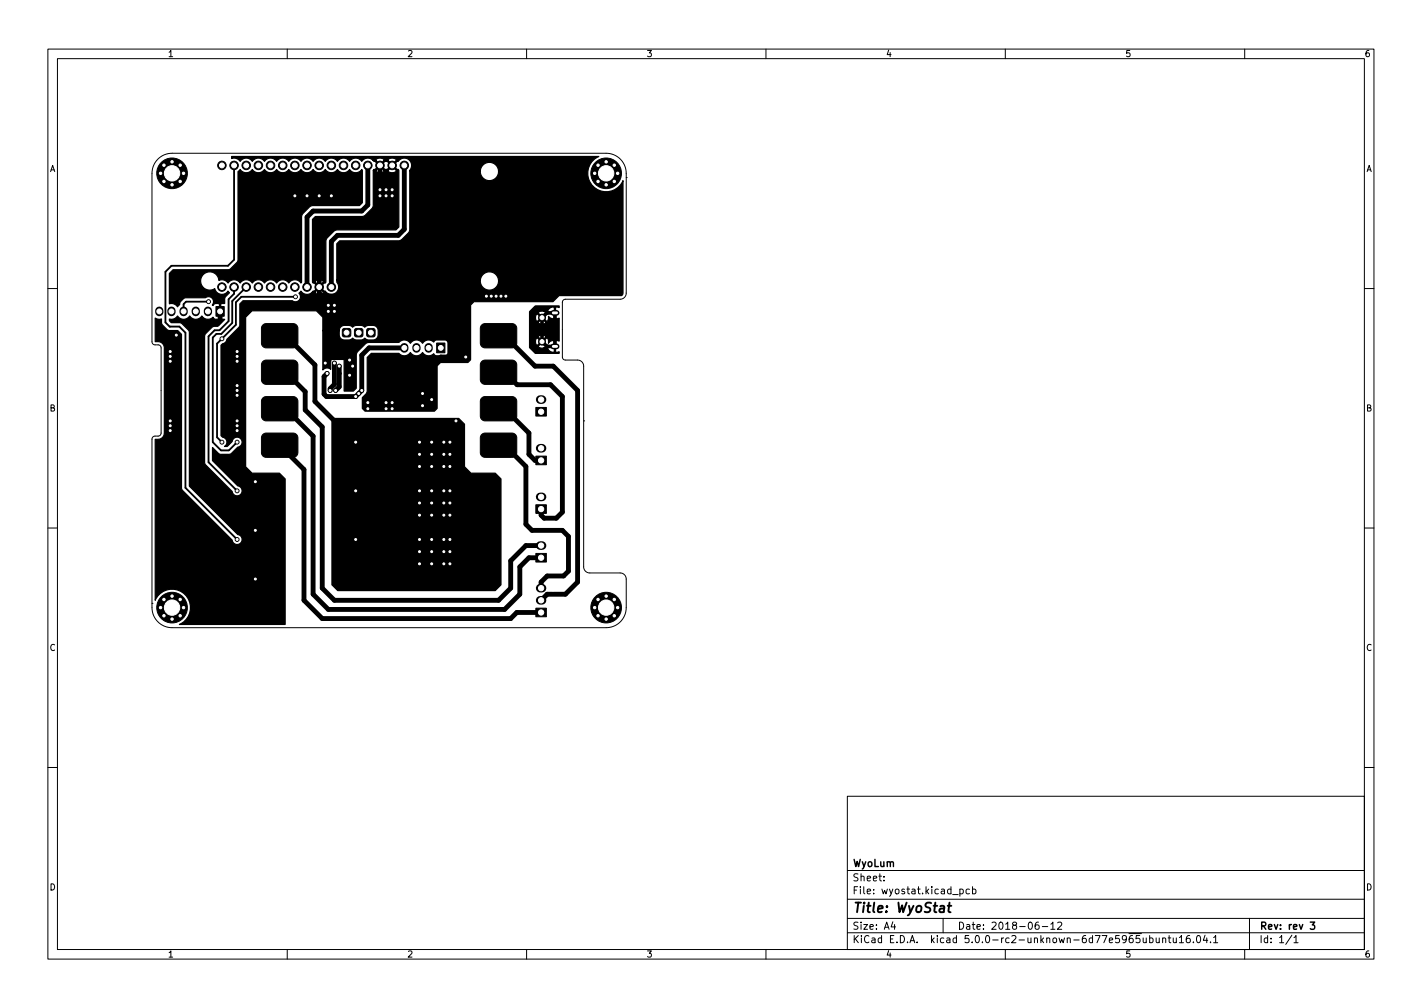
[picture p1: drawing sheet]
<svg xmlns="http://www.w3.org/2000/svg" width="297mm" height="210mm" viewBox="0 0 297 210" stroke-linecap="round" stroke-linejoin="round" font-family="sans-serif">
<defs><g id="words">
<text font-size="2.8" x="178" y="190.6">Title: WyoStat</text>
<g font-size="2.1">
<text x="178" y="184">Sheet:</text>
<text x="178" y="181">WyoLum</text>
<text x="178" y="186.7">File: wyostat.kicad_pcb</text>
<text x="178" y="196.9">KiCad E.D.A. kicad 5.0.0-rc2-unknown-6d77e5965ubuntu16.04.1</text>
<text x="178" y="194.1">Size: A4</text>
<text x="200" y="194.1">Date: 2018-06-12</text>
<text x="263" y="194.1">Rev: rev 3</text>
<text x="263" y="196.9">Id: 1/1</text>
</g>
<g font-size="1.8">
<text x="35" y="11.9">1</text>
<text x="85" y="11.9">2</text>
<text x="135" y="11.9">3</text>
<text x="185" y="11.9">4</text>
<text x="235" y="11.9">5</text>
<text x="285" y="11.9">6</text>
<text x="10.3" y="35.9">A</text>
<text x="285.3" y="35.9">A</text>
<text x="10.3" y="85.9">B</text>
<text x="285.3" y="85.9">B</text>
<text x="10.3" y="135.9">C</text>
<text x="285.3" y="135.9">C</text>
<text x="10.3" y="185.9">D</text>
<text x="285.3" y="185.9">D</text>
<text x="35" y="199.9">1</text>
<text x="85" y="199.9">2</text>
<text x="135" y="199.9">3</text>
<text x="185" y="199.9">4</text>
<text x="235" y="199.9">5</text>
<text x="285" y="199.9">6</text>
</g>
</g></defs>
<g fill="none" stroke="#000" stroke-width=".21">
<path d="M10 10.2h277v190.1h-277zM12 12.2h273v186.1h-273zM60 10.2v2M110 10.2v2M160 10.2v2M210 10.2v2M260 10.2v2M33 33.2a4.2 4.2 0 0 1 2.9-1.2h90.7a4.2 4.2 0 0 1 4.2 4.2v25a1.27 1.27 0 0 1-1.3 1.3h-11.4l-.5 .2-.1 .4v11.6l.5 .5h2.6a1.27 1.27 0 0 1 1.3 1.2v42a1.27 1.27 0 0 0 1.3 1.2h6.3a1.27 1.27 0 0 1 1.3 1.3v6a4.2 4.2 0 0 1-4.2 4.2h-90.7a4.2 4.2 0 0 1-4.2-4.2l.1-35.3 .3-.5 1.3-.2 .3-.5v-17.8l-.4-.5-1.3-.2-.3-.5v-35.2a4.2 4.2 0 0 1 1.3-3zM130.8 37.1h.1M10 60.2h2M285 60.2h2M121.9 87.9h.1"/>
<path d="M10 110.2h2M285 110.2h2M31.7 126h.1M10 160.2h2M177 166.3h108v32h-108zM285 160.2h2M60 198.3v2M110 198.3v2M160 198.3v2M177 194.8h108M177 191.8h108M177 187.8h108"/>
<path d="M177 181.8h108M184.6 183.8v.1M184.6 183v.1M186.5 192.5l-.4 1h1M186.9 193v1M197 191.8v3M200.5 185.7l.4-.1 .3 .3-.1 .7h-.6M200.5 185.6v1.5M202.5 185.7l-.4-.1-.3 .3 .1 .7h.6M203.1 185.7l.5-.1 .3 .3-.2 .7h-.6M203.1 185.1v1.5M210 198.3v2"/>
<path d="M216.9 192.5l-.4 .1a1.01 1.01 0 0 0 0 1.4l.5-.1 .1-.5-.3-.3-.4 .1-.2 .2M217.7 193.5h1.2M219.5 193l.4-.5v1.5M219.5 194h.9M220.9 192.7l.6-.2 .3 .5-.9 1h.9M238.8 195.8l.1 1h.3l.2-.1M239.4 195.8v1M240.1 195.9l.5-.1 .3 .3-.2 .7h-.6M240.1 195.3v1.5M241.5 195.8l.1 1h.3l.2-.1M242.1 195.8v1M242.9 196l.2-.2 .3 .1 .1 .9"/>
<path d="M242.9 195.8v1M244 195.8h.6M244.2 195.3v1.3l.4 .2M245.1 195.8v1h.4l.2-.1M245.7 195.8v1M246.4 195.8l.4-.5v1.5M246.4 196.8h.8M248.5 195.3l-.4 .1a1.01 1.01 0 0 0 0 1.4l.5-.1v-.5l-.2-.3-.5 .1-.1 .2M249.3 196.7v.1M250.1 195.4l.2-.1a.8 .8 0 0 1 .5 .8 .8 .8 0 0 1-.5 .7 1 1 0 0 1-.2-1.4zM251.7 195.3l-.3 1h.9M252.1 195.8v1"/>
<path d="M252.9 196.7v.1M253.5 195.8l.4-.5v1.5M253.5 196.8h.9M260 198.3v2M261 191.8v6.5M269.9 195.3l-1.3 1.9M270.3 195.8l.4-.5v1.5M270.3 196.8h.8"/>
</g>
<path d="M273.7 192.5h.9l-.5 .6 .5 .1v.7l-.3 .1-.6-.1" fill="none" stroke="#000" stroke-width=".3"/>
<path d="M198 189.1h.7M198.3 188.5l-.2 1.7 .1 .2 .4 .1" fill="none" stroke="#000" stroke-width=".4"/>
<g fill="#000" stroke="#000" stroke-width=".21">
<path d="M45.1 64h1.7v2h-1.7zM54.9 75.5l.7-.3h5.6a1.02 1.02 0 0 1 1 1v3a1.02 1.02 0 0 1-1 1.1h-5.6a1.02 1.02 0 0 1-1-1.1v-3.1zM54.9 67.9l.7-.3h5.6a1.02 1.02 0 0 1 1 1v3a1.02 1.02 0 0 1-1 1h-5.6a1.02 1.02 0 0 1-1-1v-3.1zM71.6 68.7l.3-.1 1.2 .1 .2 .3-.2 1.2-.3 .2-1.2-.2-.1-.3zM74.2 68.7l.3-.1 1.2 .1 .1 .3-.1 1.2-.3 .2-1.2-.2-.2-.3zM76.7 68.7l.3-.1 1.2 .1 .2 .3-.2 1.2-.3 .2-1.2-.2-.1-.3zM91.2 71.6h1.7v2.1h-1.7zM100.6 67.9l.7-.3h5.6a1.02 1.02 0 0 1 1 1v3a1.02 1.02 0 0 1-1 1h-5.6a1.02 1.02 0 0 1-1-1v-3.1zM100.6 75.5l.7-.3h5.6a1.02 1.02 0 0 1 1 1v3a1.02 1.02 0 0 1-1 1.1h-5.6a1.02 1.02 0 0 1-1-1.1v-3.1zM54.9 90.7l.7-.3h5.6a1.02 1.02 0 0 1 1 1v3.1a1.02 1.02 0 0 1-1 1h-5.6a1.02 1.02 0 0 1-1-1v-3.2zM54.9 83.1l.7-.3h5.6a1.02 1.02 0 0 1 1 1v3.1a1.02 1.02 0 0 1-1 1h-5.6a1.02 1.02 0 0 1-1-1v-3.2zM100.6 90.7l.7-.3h5.6a1.02 1.02 0 0 1 1 1v3.1a1.02 1.02 0 0 1-1 1h-5.6a1.02 1.02 0 0 1-1-1v-3.2z"/>
<path d="M100.6 83.1l.7-.3h5.6a1.02 1.02 0 0 1 1 1v3.1a1.02 1.02 0 0 1-1 1h-5.6a1.02 1.02 0 0 1-1-1v-3.2zM111.9 95.2h2.2v1.8h-2.2zM111.9 85.1h2.2v1.8h-2.2zM111.9 105.4h2.2v1.8h-2.2zM111.9 115.6h2.2v1.8h-2.2zM111.9 127h2.2v1.8h-2.2z"/>
<circle cx="33.5" cy="36.2" r=".4"/>
<circle cx="34.2" cy="34.5" r=".4"/>
<circle cx="34.2" cy="37.9" r=".4"/>
<circle cx="35.9" cy="38.6" r=".4"/>
<circle cx="35.9" cy="33.8" r=".4"/>
<circle cx="35.9" cy="36.2" r="3.2"/>
<circle cx="37.6" cy="34.5" r=".4"/>
<circle cx="37.6" cy="37.9" r=".4"/>
<circle cx="38.3" cy="36.2" r=".4"/>
<circle cx="46.4" cy="34.5" r=".89"/>
<circle cx="48.9" cy="34.5" r=".89"/>
<circle cx="51.4" cy="34.5" r=".89"/>
<circle cx="54" cy="34.5" r=".89"/>
<circle cx="56.5" cy="34.5" r=".89"/>
<circle cx="59.1" cy="34.5" r=".89"/>
<circle cx="61.6" cy="34.5" r=".89"/>
<circle cx="64.1" cy="34.5" r=".89"/>
<circle cx="66.7" cy="34.5" r=".89"/>
<circle cx="69.2" cy="34.5" r=".89"/>
<circle cx="71.8" cy="34.5" r=".89"/>
<circle cx="74.3" cy="34.5" r=".89"/>
<circle cx="76.8" cy="34.5" r=".89"/>
<circle cx="79.4" cy="34.5" r=".89"/>
<circle cx="79.4" cy="39.6" r=".41"/>
<circle cx="80.6" cy="39.6" r=".41"/>
<circle cx="81.9" cy="34.5" r=".89"/>
<circle cx="81.9" cy="39.6" r=".41"/>
<circle cx="84.5" cy="34.5" r=".89"/>
<circle cx="124.2" cy="36.2" r=".4"/>
<circle cx="124.9" cy="37.9" r=".4"/>
<circle cx="124.9" cy="34.5" r=".4"/>
<circle cx="126.6" cy="38.6" r=".4"/>
<circle cx="126.6" cy="33.8" r=".4"/>
<circle cx="126.6" cy="36.2" r="3.2"/>
<circle cx="128.3" cy="37.9" r=".4"/>
<circle cx="128.3" cy="34.5" r=".4"/>
<circle cx="129" cy="36.2" r=".4"/>
<circle cx="46.4" cy="59.9" r=".89"/>
<circle cx="48.9" cy="59.9" r=".89"/>
<circle cx="51.4" cy="59.9" r=".89"/>
<circle cx="54" cy="59.9" r=".89"/>
<circle cx="56.5" cy="59.9" r=".89"/>
<circle cx="59.1" cy="59.9" r=".89"/>
<circle cx="61.6" cy="59.9" r=".89"/>
<circle cx="61.6" cy="40.9" r=".41"/>
<circle cx="64.1" cy="59.9" r=".89"/>
<circle cx="64.1" cy="40.9" r=".41"/>
<circle cx="66.7" cy="59.9" r=".89"/>
<circle cx="66.7" cy="40.9" r=".41"/>
<circle cx="69.2" cy="59.9" r=".89"/>
<circle cx="69.2" cy="40.9" r=".41"/>
<circle cx="79.4" cy="40.9" r=".41"/>
<circle cx="80.6" cy="40.9" r=".41"/>
<circle cx="81.9" cy="40.9" r=".41"/>
<circle cx="35.6" cy="73.4" r=".41"/>
<circle cx="35.6" cy="74.4" r=".41"/>
<circle cx="35.6" cy="75.4" r=".41"/>
<circle cx="36.8" cy="70" r=".41"/>
<circle cx="43.6" cy="63" r=".41"/>
<circle cx="46.4" cy="70.7" r=".41"/>
<circle cx="49.5" cy="75.4" r=".41"/>
<circle cx="49.5" cy="74.4" r=".41"/>
<circle cx="49.5" cy="73.4" r=".41"/>
<circle cx="61.7" cy="62" r=".41"/>
<circle cx="67.9" cy="75.8" r=".41"/>
<circle cx="68.3" cy="78" r=".41"/>
<circle cx="68.6" cy="63.7" r=".41"/>
<circle cx="68.6" cy="65" r=".41"/>
<circle cx="69.8" cy="65" r=".41"/>
<circle cx="69.8" cy="75.8" r=".41"/>
<circle cx="69.8" cy="63.7" r=".41"/>
<circle cx="70.9" cy="76.4" r=".41"/>
<circle cx="73" cy="78.4" r=".41"/>
<circle cx="73" cy="75.2" r=".41"/>
<circle cx="73.7" cy="76.4" r=".41"/>
<circle cx="97.3" cy="74.5" r=".41"/>
<circle cx="101.6" cy="61.8" r=".41"/>
<circle cx="102.6" cy="61.8" r=".41"/>
<circle cx="103.6" cy="61.8" r=".41"/>
<circle cx="104.6" cy="61.8" r=".41"/>
<circle cx="105.7" cy="61.8" r=".41"/>
<circle cx="113.2" cy="66.3" r=".72"/>
<circle cx="113.2" cy="71.3" r=".72"/>
<circle cx="35.6" cy="88.9" r=".41"/>
<circle cx="35.6" cy="87.9" r=".41"/>
<circle cx="35.6" cy="89.9" r=".41"/>
<circle cx="46.4" cy="92.3" r=".41"/>
<circle cx="49.5" cy="88.9" r=".41"/>
<circle cx="49.5" cy="87.9" r=".41"/>
<circle cx="49.5" cy="92.3" r=".41"/>
<circle cx="49.5" cy="82.5" r=".41"/>
<circle cx="49.5" cy="81.5" r=".41"/>
<circle cx="49.5" cy="80.5" r=".41"/>
<circle cx="49.5" cy="89.9" r=".41"/>
<circle cx="69" cy="81.5" r=".41"/>
<circle cx="70.1" cy="81.5" r=".41"/>
<circle cx="74.3" cy="92.3" r=".41"/>
<circle cx="74.3" cy="82.8" r=".41"/>
<circle cx="74.9" cy="82.2" r=".41"/>
<circle cx="75.6" cy="81.5" r=".41"/>
<circle cx="76.8" cy="84.1" r=".41"/>
<circle cx="76.8" cy="85.3" r=".41"/>
<circle cx="80.6" cy="85.3" r=".41"/>
<circle cx="80.6" cy="84.1" r=".41"/>
<circle cx="81.9" cy="85.3" r=".41"/>
<circle cx="81.9" cy="84.1" r=".41"/>
<circle cx="87.6" cy="94.9" r=".41"/>
<circle cx="87.6" cy="97.4" r=".41"/>
<circle cx="87.6" cy="92.3" r=".41"/>
<circle cx="88.3" cy="82.2" r=".41"/>
<circle cx="88.3" cy="84.7" r=".41"/>
<circle cx="90.2" cy="92.3" r=".41"/>
<circle cx="90.2" cy="94.9" r=".41"/>
<circle cx="90.2" cy="97.4" r=".41"/>
<circle cx="90.2" cy="83.4" r=".41"/>
<circle cx="92.7" cy="92.3" r=".41"/>
<circle cx="92.7" cy="97.4" r=".41"/>
<circle cx="92.7" cy="94.9" r=".41"/>
<circle cx="94" cy="94.9" r=".41"/>
<circle cx="94" cy="97.4" r=".41"/>
<circle cx="94" cy="92.3" r=".41"/>
<circle cx="95.2" cy="87.9" r=".41"/>
<circle cx="49.5" cy="102.5" r=".41"/>
<circle cx="49.5" cy="112.6" r=".41"/>
<circle cx="53.3" cy="110.7" r=".41"/>
<circle cx="53.3" cy="100.6" r=".41"/>
<circle cx="74.3" cy="102.5" r=".41"/>
<circle cx="74.3" cy="112.6" r=".41"/>
<circle cx="87.6" cy="115.2" r=".41"/>
<circle cx="87.6" cy="112.6" r=".41"/>
<circle cx="87.6" cy="102.5" r=".41"/>
<circle cx="87.6" cy="117.7" r=".41"/>
<circle cx="87.6" cy="107.6" r=".41"/>
<circle cx="87.6" cy="105" r=".41"/>
<circle cx="90.2" cy="112.6" r=".41"/>
<circle cx="90.2" cy="102.5" r=".41"/>
<circle cx="90.2" cy="115.2" r=".41"/>
<circle cx="90.2" cy="105" r=".41"/>
<circle cx="90.2" cy="107.6" r=".41"/>
<circle cx="90.2" cy="117.7" r=".41"/>
<circle cx="92.7" cy="117.7" r=".41"/>
<circle cx="92.7" cy="107.6" r=".41"/>
<circle cx="92.7" cy="105" r=".41"/>
<circle cx="92.7" cy="112.6" r=".41"/>
<circle cx="92.7" cy="115.2" r=".41"/>
<circle cx="92.7" cy="102.5" r=".41"/>
<circle cx="94" cy="115.2" r=".41"/>
<circle cx="94" cy="105" r=".41"/>
<circle cx="94" cy="117.7" r=".41"/>
<circle cx="94" cy="112.6" r=".41"/>
<circle cx="94" cy="102.5" r=".41"/>
<circle cx="94" cy="107.6" r=".41"/>
<circle cx="33.5" cy="126.9" r=".4"/>
<circle cx="34.2" cy="128.6" r=".4"/>
<circle cx="34.2" cy="125.2" r=".4"/>
<circle cx="35.9" cy="124.5" r=".4"/>
<circle cx="35.9" cy="129.3" r=".4"/>
<circle cx="35.9" cy="126.9" r="3.2"/>
<circle cx="37.6" cy="128.6" r=".4"/>
<circle cx="37.6" cy="125.2" r=".4"/>
<circle cx="38.3" cy="126.9" r=".4"/>
<circle cx="53.3" cy="120.9" r=".41"/>
<circle cx="124.2" cy="126.9" r=".4"/>
<circle cx="124.9" cy="128.6" r=".4"/>
<circle cx="124.9" cy="125.2" r=".4"/>
<circle cx="126.6" cy="129.3" r=".4"/>
<circle cx="126.6" cy="124.5" r=".4"/>
<circle cx="126.6" cy="126.9" r="3.2"/>
<circle cx="128.3" cy="128.6" r=".4"/>
<circle cx="128.3" cy="125.2" r=".4"/>
<circle cx="129" cy="126.9" r=".4"/>
</g>
<path d="M33.3 64.9v.3M35.8 64.9v.3M38.4 64.9v.3M40.9 64.9v.3M43.4 64.9v.3M84.5 72.5v.3M87 72.5v.3M89.5 72.5v.3" fill="none" stroke="#000" stroke-width="1.7"/>
<path d="M112.8 93.6h.4M112.8 83.4h.4M112.8 103.8h.4M112.8 113.9h.4M112.8 125.3h.4M112.8 122.8h.4" fill="none" stroke="#000" stroke-width="1.8"/>
<path d="M115.6 65.3h.7M115.6 72.3h.7" fill="none" stroke="#000" stroke-width="1.2"/>
<g fill="none" stroke="#000" stroke-width="1">
<path d="M76.8 34.5v8.3l-1.2 1.3h-10.2l-1.3 1.2v14.6M79.4 34.5v11.1l-1 1h-10.5l-1.2 1.3v13.3l.6 .6h34.3M84.5 34.5v13.4l-1.3 1.2h-12.7l-1.3 1.3v9.5M61.6 40.9h7.6M36.8 70v38.2l12.7 12.7h3.8v-20.3M36.8 75.3l-.1 .1h-1.1M36.8 74.3l-.1 .1h-1.1M36.8 73.3l-.1 .1h-1.1M46 65v2.1l-.5 .5h-3l-1.2 1.2v32.4l3.1 3.2h8.9M58.4 77.7h1.3l4.1 4.1v3.8l3.5 3.5v33.7l2.5 2.5h34.3l2.6-2.5v-5.7l3.2-3.2h3.1M58.4 70.1h1.3l6.1 6.1v7.6l4 4.1h25.4M67.9 75.8l1.9-1.9h2.6l.6 .6v1.3l.7 .6-.7 .7v1.3"/>
<path d="M68.6 61.8v3.2M69.8 75.8v4.5l-.8 .8v.4M69.8 61.8v3.2M70.9 76.4v4.4l-.8 .7M84.5 72.6h-7.4l-1.5 1.6v7.3l-1.3 1.3h-6.1l-.5-.5v-3.7l.6-.6M95.9 70.1l1.4 1.4v3h-5.2l-3.8 3.9v3.8h.6l1.3 1.2h-.7l-1.2 1.3h-3.8l-.7-.6h-1.9v1.2M104.1 77.7h1.3l2.6 2.6h7l2.5 2.5v24.1l-1.3 1.3h-2.5l-.7-.6v-1.3M104.1 70.1h1.3l6.4 6.3h3.8l5 5.1v40l-2.5 2.6h-3.8l-1.3 1.2M35.6 87.9h1.2M35.6 88.9h1.2M36.8 89.8l-.1 .1h-1.1M58.4 85.3h1.3l5.7 5.8v33l3.2 3.1h36.8l3.2-3.1v-5.7l1.9-1.9h2.5"/>
<path d="M58.4 93l5.1 5v27.3l3.8 3.9h39.4l1.2-1.3h5.1M74.3 92.3l2.5 2.6h15.9M76.8 84.1h3.8v1.2h-3.8zM87.6 97.4h5.1M87.6 92.3h5.1M90.2 87.9v29.8M104.1 85.3h1.3l5.1 5.1v4.5l1.3 1.2h1.2M104.1 93h1.3l4.5 4.4v12.1l1.2 1.2h6.4l1.2 1.3v7.2l-1 1.1h-3.4l-1.3 1.2v1.3M74.3 112.6l2.5 2.6h15.9M74.3 102.5l2.5 2.5h15.9M87.6 117.7h5.1M87.6 112.6h5.1"/>
<path d="M87.6 107.6h5.1M87.6 102.5h5.1"/>
</g>
<g fill="#000">
<circle cx="46.4" cy="70.7" r=".19"/>
<circle cx="36.1" cy="87.9" r=".51"/>
</g>
<path d="M48.9 34.5v19.7l-1.3 1.3h-11.8l-1.2 1.3v10.5l.8 .9h2.1l1.2 1.3v32.3l10.8 10.8M48.9 59.9v1.4l-1.1 1.2v4.6l-2 1.9h-1l-1.2 1.2v26.3l5.9 6M51.4 59.9l-2.9 3v4.5l-2.3 2.3h-1l-.8 .8v21.8l1.8 1.7h1.6l1.7-1.7M43.6 63h-4.7l-.5 .5v1.5M61.7 62h-11.3l-1.1 1.1v4.7l-4 3.9v19.6l1.1 1" fill="none" stroke="#000" stroke-width=".38"/>
<path d="M113.2 66.3l1-1h1.7v7h-1.7l-1-1z" fill="none" stroke="#000" stroke-width=".76"/>
<path d="M70.9 78h.3" fill="none" stroke="#000" stroke-width=".25"/>
<path d="M48.4 32.7h76.7l-.3 .1a3.8 3.8 0 0 0-.8 6.2 3.8 3.8 0 0 0 6.1-1.3v23.5l-.2 .5h-13.1l-1.3 1.3h-16.5l-.7 .7v11.4l-.6 .6h-5.6l-.8 .7v8.9l-.5 .5h-14.5l-.6-.5v-2.3l.8-.8 .2-.4v-7.2l.9-.8 5.8 .1a1.5 1.5 0 0 0 2.3-.3 1.5 1.5 0 0 0 2.6 0 1.5 1.5 0 0 0 2.3 .2l.5 .5h1.8a.64 .64 0 0 0 .7-.6v-2.2l-.3-.4-2.2-.1-.5 .4a1.5 1.5 0 0 0-2.3 .3 1.5 1.5 0 0 0-2.6 0 1.49 1.49 0 0 0-2.4-.2h-6.4l-.6 .3-1.5 1.6-.4 .8v6.9l-.6 .6h-1.9l-.1-6.6h-2.7v2a1.14 1.14 0 0 0-1.7 .1v-8.2h3.5v1.3l.4 .5 .4 .2h1.3l.7-.4 .6 .4h1.1l.8-.4 .6 .4h1.1a1.08 1.08 0 0 0 1.1-1.1l-.1-1.3-.4-.5-.4-.1h-1.3l-.6 .3-.6-.3-1.1-.1-.8 .4-.7-.3-1.1-.1a1.08 1.08 0 0 0-1 1.1h-3.5v-2.8l-1.3-1.3h-13.4l-1.4 1.4v31.1l1.4 1.4h5.7l1.2 1.2v30.4h-22.1l.3-.1a3.8 3.8 0 0 0 .8-6.3 3.8 3.8 0 0 0-6.2 1.3v-33.6h.8l.6-.2 .4-.5 .1-.5v-17.9l-.2-.6-.4-.5-1.3-.2v-4.9l.6 .2h.7l.2 1.2 1.1 1.1 .4 .1h1.7l.8 .8 .1 32.4 10.5 10.7a1.05 1.05 0 0 0 1.8 .4 1.05 1.05 0 0 0-.6-1.7l-10.1-10.1-.1-32.2-.2-.4-1.4-1.4-.4-.1h-1.7l-.4-.4v-.4a1.48 1.48 0 0 0 1.7-.6 1.5 1.5 0 0 0 2.5 0 1.5 1.5 0 0 0 2.6 0 1.5 1.5 0 0 0 2.3 .2l.4 .4 .8 .1 .1-.2v-3l-.1-.1h-.7l-.3 .1-.2 .3-.1-.1a1.05 1.05 0 0 0-.1-1.4 1.05 1.05 0 0 0-1.4-.1h-4.4l-.8 .8-.2 .6-.4 .5-.7-.6-1-.1v-6.3l.8-.8h11.6l.4-.2 1.4-1.4 .1-.5v-18.4l.5-.4 .1 .1a1.52 1.52 0 0 0 2.4-.1 1.52 1.52 0 0 0 2.5 0 1.52 1.52 0 0 0 2.6 0 1.52 1.52 0 0 0 2.5 0 1.52 1.52 0 0 0 2.6 0 1.52 1.52 0 0 0 2.5 0 1.52 1.52 0 0 0 2.5 0 1.52 1.52 0 0 0 2.6 0 1.52 1.52 0 0 0 2.5 0 1.52 1.52 0 0 0 2.6 0l.1 .2v6.7l-.6 .6h-9.9l-.6 .4-1.4 1.4-.2 .6v13.6l-.1 .2-.1-.1a1.52 1.52 0 0 0-2.5 .1 1.52 1.52 0 0 0-2.5 0 1.52 1.52 0 0 0-2.6 0 1.52 1.52 0 0 0-2.5 0 1.52 1.52 0 0 0-2.5 0 1.52 1.52 0 0 0-2.6 0 1.5 1.5 0 0 0-1.9-.5 1.91 1.91 0 0 0-2.3-1.8 1.91 1.91 0 0 0-1.3 2.6 1.91 1.91 0 0 0 2.8 .9 1.52 1.52 0 0 0 1.2 1.1 1.52 1.52 0 0 0 1.5-.6l.3 .3-.9 1.1-.1 1.2h-.6l-.2 .1v3l.2 .2h.6l-1.4 1.4-1.1 .2-1.4 1.3-.3 .5v26.4l.3 .6 5.5 5.5a1.04 1.04 0 0 0 1.1 .9 1.04 1.04 0 0 0 1-1 1.04 1.04 0 0 0-.9-1.1l-5.3-5.2v-2.8l1.5 1.4 1.9 .1 .5-.2 1.5-1.4a1.05 1.05 0 0 0 .4-1.8 1.05 1.05 0 0 0-1.7 .7l-1 1h-.6a1.04 1.04 0 0 0 .5-1.1 1.04 1.04 0 0 0-.9-.8l-.3-.3v-18.9l1-.7 .2-.5 2.6-2.8 .1-4.6 .7-.7 10.4 .1a1.04 1.04 0 0 0 1.4-.3 1.04 1.04 0 0 0-.2-1.4l.5-.4 .1 .1a1.52 1.52 0 0 0 2.2 .1h.6l.1 .2 .5 .3 1.1-.3 .1-.2-.9-.9-.9 .9h-.6l.2-.2h.2l.9-.9h.4l.8 .9h.2l.1 .1a1.53 1.53 0 0 0 2.2 .2 1.53 1.53 0 0 0 .2-2.2v-.4h29.9a1.91 1.91 0 0 0 2.6 2 1.91 1.91 0 0 0 .6-3.2 1.91 1.91 0 0 0-3.1 .8l-.1 .4h-29.9v-7.6l.6-.6h12.4l.6-.3 1.4-1.5 .2-.6v-12.3h14.7a1.91 1.91 0 0 0 2.6 2 1.91 1.91 0 0 0 .6-3.2 1.91 1.91 0 0 0-3.1 .9l-.1 .3h-14.7a1.55 1.55 0 0 0-.2-2.2 1.55 1.55 0 0 0-2.2 .3h-.2l-.9 .8 .9 .9h.2l.1 .2v11.8l-.6 .6h-12.2l-.7 .2-1.4 1.4-.3 .6v8.7l-.2 .2h-.2l-.8 .8h-.4l-.9-.8h-.2l-.1-.2h.5l.9 .9 .9-.9a1.05 1.05 0 0 0-1.8 0h-.5v-13.1l.6-.6h9.7l.6-.2 1.4-1.4 .4-.6v-7.4h.5l.1 .2 .8 .3 .8-.3 .1-.2h.7a1.05 1.05 0 0 0 1.8 0l-.9-.9-.9 .9h-.7l-.9-.9-.9 .9h-.5l1.2-1.1h.4l.8 .9h.5l.8-.9-.8-.8h-.5l-.8 .8h-.4l-.9-.8h-.2l-.2-.2h.6l.9 .9 .9-.9h.7l.9 .9 .9-.9-.1-.3-.9-.2-.7 .2-.1 .3h-.7a1.05 1.05 0 0 0-1.8 0l-.7-.1a1.52 1.52 0 0 0-2.2 .3 1.52 1.52 0 0 0-2.6 0 1.52 1.52 0 0 0-2.5 0 1.52 1.52 0 0 0-2.6 0 1.52 1.52 0 0 0-2.5 0 1.52 1.52 0 0 0-2.5 0 1.52 1.52 0 0 0-2.6 0 1.52 1.52 0 0 0-2.5 0 1.52 1.52 0 0 0-2.6 0 1.52 1.52 0 0 0-2.5 0 1.52 1.52 0 0 0-2.5 0 1.5 1.5 0 0 0-1.8-.6zM110.6 65.1l1.2-1.2h5v.3l-.8-.1v2.5l.8-.2v4.8l-.8-.1v2.5l.8-.2v.4h-5l-1.2-1.2v-.3h1.8a.94 .94 0 0 0 1.2 .3h.8a1.24 1.24 0 0 0 1.4 1v-1.1h-1.3l-.1 .1h-.8l.3-.1 .1-.2-.8-.8-.8 .8h-1.8v-1.2h1.2l.2 .9 .3 .1 .7-.8h.4l.8 .8 1.6 .1v-1.1a1.21 1.21 0 0 0-1.3 .6l.1-.7-.2-.4h-.2l-.8 .7h-.4l-.7-.7h-.3l-.2 .5h-1.2v-.7h1.8l.8 .7 .8-.7a1.02 1.02 0 0 0-1.5-.3l-.1 .3h-1.8v-3.1h1.8a1.02 1.02 0 0 0 1.5 .2l.1-.2-.8-.8-.8 .8h-1.8v-1.2h1.2l.2 .9 .3 .1 .7-.8h.4l.8 .8 .2-.1 .2-1a1.23 1.23 0 0 0 1.2 .6v-1.1l-1.6 .1-.8 .7h-.4l-.7-.7h-.3l-.2 .5h-1.2v-.7h1.8l.8 .7 .8-.7-.1-.3-.3-.1h.8l.1 .2h1.3v-1.1a1.26 1.26 0 0 0-1.4 .9h-1.5l-.4 .1-.1 .3h-1.8zM69.3 87.4h26.5l1.2 1.2v8.9l1.4 1.3h5.1l1.1 1.2v22.1l-1.1 1.2h-33l-1.2-1.2z" fill="#000" stroke="#000" stroke-width=".25"/>
<g fill="#fff" stroke="#fff" stroke-width=".21">
<circle cx="81.9" cy="39.6" r=".2"/>
<circle cx="80.6" cy="39.6" r=".2"/>
<circle cx="79.4" cy="39.6" r=".2"/>
<circle cx="53.3" cy="120.9" r=".2"/>
<circle cx="53.3" cy="110.7" r=".2"/>
<circle cx="53.3" cy="100.6" r=".2"/>
<circle cx="69.8" cy="65" r=".2"/>
<circle cx="69.8" cy="63.7" r=".2"/>
<circle cx="68.6" cy="63.7" r=".2"/>
<circle cx="35.6" cy="75.4" r=".2"/>
<circle cx="35.6" cy="88.9" r=".2"/>
<circle cx="49.5" cy="80.5" r=".2"/>
<circle cx="49.5" cy="82.5" r=".2"/>
<circle cx="49.5" cy="81.5" r=".2"/>
<circle cx="35.6" cy="87.9" r=".2"/>
<circle cx="35.6" cy="89.9" r=".2"/>
<circle cx="49.5" cy="89.9" r=".2"/>
<circle cx="49.5" cy="87.9" r=".2"/>
<circle cx="49.5" cy="88.9" r=".2"/>
<circle cx="49.5" cy="74.4" r=".2"/>
<circle cx="35.6" cy="74.4" r=".2"/>
<circle cx="35.6" cy="73.4" r=".2"/>
<circle cx="49.5" cy="75.4" r=".2"/>
<circle cx="49.5" cy="73.4" r=".2"/>
<circle cx="67.9" cy="75.8" r=".2"/>
<circle cx="105.7" cy="61.8" r=".2"/>
<circle cx="104.6" cy="61.8" r=".2"/>
<circle cx="103.6" cy="61.8" r=".2"/>
<circle cx="102.6" cy="61.8" r=".2"/>
<circle cx="101.6" cy="61.8" r=".2"/>
<circle cx="81.9" cy="40.9" r=".2"/>
<circle cx="80.6" cy="40.9" r=".2"/>
<circle cx="79.4" cy="40.9" r=".2"/>
<circle cx="36.8" cy="70" r=".2"/>
<circle cx="68.6" cy="65" r=".2"/>
<circle cx="97.3" cy="74.5" r=".2"/>
<circle cx="73.7" cy="76.4" r=".2"/>
<circle cx="73" cy="75.2" r=".2"/>
<circle cx="90.2" cy="83.4" r=".2"/>
<circle cx="88.3" cy="82.2" r=".2"/>
<circle cx="88.3" cy="84.7" r=".2"/>
<circle cx="81.9" cy="84.1" r=".2"/>
<circle cx="80.6" cy="85.3" r=".2"/>
<circle cx="80.6" cy="84.1" r=".2"/>
<circle cx="81.9" cy="85.3" r=".2"/>
<circle cx="76.8" cy="85.3" r=".2"/>
<circle cx="76.8" cy="84.1" r=".2"/>
<circle cx="73" cy="78.4" r=".2"/>
<circle cx="69.2" cy="40.9" r=".2"/>
<circle cx="66.7" cy="40.9" r=".2"/>
<circle cx="64.1" cy="40.9" r=".2"/>
<circle cx="61.6" cy="40.9" r=".2"/>
<circle cx="70.1" cy="81.5" r=".2"/>
<circle cx="69.8" cy="75.8" r=".2"/>
<circle cx="69" cy="81.5" r=".2"/>
<circle cx="70.9" cy="76.4" r=".2"/>
<circle cx="49.5" cy="92.3" r=".2"/>
<circle cx="49.5" cy="102.5" r=".2"/>
<circle cx="49.5" cy="112.6" r=".2"/>
<circle cx="43.6" cy="63" r=".2"/>
<circle cx="46.4" cy="70.7" r=".2"/>
<circle cx="46.4" cy="92.3" r=".2"/>
<circle cx="61.7" cy="62" r=".2"/>
<circle cx="90.2" cy="115.2" r=".2"/>
<circle cx="90.2" cy="105" r=".2"/>
<circle cx="90.2" cy="94.9" r=".2"/>
<circle cx="94" cy="115.2" r=".2"/>
<circle cx="94" cy="105" r=".2"/>
<circle cx="94" cy="94.9" r=".2"/>
<circle cx="94" cy="117.7" r=".2"/>
<circle cx="94" cy="112.6" r=".2"/>
<circle cx="94" cy="107.6" r=".2"/>
<circle cx="94" cy="102.5" r=".2"/>
<circle cx="94" cy="97.4" r=".2"/>
<circle cx="94" cy="92.3" r=".2"/>
<circle cx="87.6" cy="117.7" r=".2"/>
<circle cx="90.2" cy="117.7" r=".2"/>
<circle cx="92.7" cy="117.7" r=".2"/>
<circle cx="92.7" cy="115.2" r=".2"/>
<circle cx="92.7" cy="112.6" r=".2"/>
<circle cx="90.2" cy="112.6" r=".2"/>
<circle cx="87.6" cy="112.6" r=".2"/>
<circle cx="87.6" cy="115.2" r=".2"/>
<circle cx="87.6" cy="107.6" r=".2"/>
<circle cx="90.2" cy="107.6" r=".2"/>
<circle cx="92.7" cy="107.6" r=".2"/>
<circle cx="92.7" cy="105" r=".2"/>
<circle cx="92.7" cy="102.5" r=".2"/>
<circle cx="90.2" cy="102.5" r=".2"/>
<circle cx="87.6" cy="102.5" r=".2"/>
<circle cx="87.6" cy="105" r=".2"/>
<circle cx="87.6" cy="97.4" r=".2"/>
<circle cx="90.2" cy="97.4" r=".2"/>
<circle cx="92.7" cy="97.4" r=".2"/>
<circle cx="92.7" cy="94.9" r=".2"/>
<circle cx="92.7" cy="92.3" r=".2"/>
<circle cx="90.2" cy="92.3" r=".2"/>
<circle cx="87.6" cy="92.3" r=".2"/>
<circle cx="87.6" cy="94.9" r=".2"/>
<circle cx="74.3" cy="92.3" r=".2"/>
<circle cx="74.3" cy="102.5" r=".2"/>
<circle cx="74.3" cy="112.6" r=".2"/>
<circle cx="95.2" cy="87.9" r=".2"/>
<circle cx="75.6" cy="81.5" r=".2"/>
<circle cx="74.9" cy="82.2" r=".2"/>
<circle cx="74.3" cy="82.8" r=".2"/>
<circle cx="68.3" cy="78" r=".2"/>
<circle cx="46" cy="65" r=".51"/>
<circle cx="43.4" cy="65" r=".51"/>
<circle cx="40.9" cy="65" r=".51"/>
<circle cx="38.4" cy="65" r=".51"/>
<circle cx="35.8" cy="65" r=".51"/>
<circle cx="33.3" cy="65" r=".51"/>
<circle cx="43.8" cy="35.8" r="1.27"/>
<circle cx="102.2" cy="35.8" r="1.27"/>
<circle cx="102.2" cy="58.7" r="1.27"/>
<circle cx="43.8" cy="58.7" r="1.27"/>
<circle cx="46.4" cy="59.9" r=".51"/>
<circle cx="48.9" cy="59.9" r=".51"/>
<circle cx="51.4" cy="59.9" r=".51"/>
<circle cx="54" cy="59.9" r=".51"/>
<circle cx="56.5" cy="59.9" r=".51"/>
<circle cx="59.1" cy="59.9" r=".51"/>
<circle cx="61.6" cy="59.9" r=".51"/>
<circle cx="64.1" cy="59.9" r=".51"/>
<circle cx="66.7" cy="59.9" r=".51"/>
<circle cx="69.2" cy="59.9" r=".51"/>
<circle cx="84.5" cy="34.5" r=".51"/>
<circle cx="81.9" cy="34.5" r=".51"/>
<circle cx="79.4" cy="34.5" r=".51"/>
<circle cx="76.8" cy="34.5" r=".51"/>
<circle cx="74.3" cy="34.5" r=".51"/>
<circle cx="71.8" cy="34.5" r=".51"/>
<circle cx="69.2" cy="34.5" r=".51"/>
<circle cx="66.7" cy="34.5" r=".51"/>
<circle cx="64.1" cy="34.5" r=".51"/>
<circle cx="61.6" cy="34.5" r=".51"/>
<circle cx="59.1" cy="34.5" r=".51"/>
<circle cx="56.5" cy="34.5" r=".51"/>
<circle cx="54" cy="34.5" r=".51"/>
<circle cx="51.4" cy="34.5" r=".51"/>
<circle cx="48.9" cy="34.5" r=".51"/>
<circle cx="46.4" cy="34.5" r=".51"/>
<circle cx="115.6" cy="122.8" r=".55"/>
<circle cx="115.6" cy="127.9" r=".55"/>
<circle cx="115.6" cy="125.3" r=".55"/>
<circle cx="113" cy="125.3" r=".55"/>
<circle cx="113" cy="127.9" r=".55"/>
<circle cx="113" cy="122.8" r=".55"/>
<circle cx="113" cy="93.6" r=".55"/>
<circle cx="113" cy="96.1" r=".55"/>
<circle cx="115.6" cy="96.1" r=".55"/>
<circle cx="115.6" cy="93.6" r=".55"/>
<circle cx="113" cy="83.4" r=".55"/>
<circle cx="113" cy="86" r=".55"/>
<circle cx="115.6" cy="86" r=".55"/>
<circle cx="115.6" cy="83.4" r=".55"/>
<circle cx="113" cy="103.8" r=".55"/>
<circle cx="113" cy="106.3" r=".55"/>
<circle cx="115.6" cy="106.3" r=".55"/>
<circle cx="115.6" cy="103.8" r=".55"/>
<circle cx="113" cy="113.9" r=".55"/>
<circle cx="113" cy="116.5" r=".55"/>
<circle cx="115.6" cy="116.5" r=".55"/>
<circle cx="115.6" cy="113.9" r=".55"/>
<circle cx="77.5" cy="69.5" r=".51"/>
<circle cx="74.9" cy="69.5" r=".51"/>
<circle cx="72.4" cy="69.5" r=".51"/>
<circle cx="113.2" cy="66.3" r=".42"/>
<circle cx="113.2" cy="71.3" r=".42"/>
<circle cx="84.5" cy="72.6" r=".51"/>
<circle cx="87" cy="72.6" r=".51"/>
<circle cx="89.5" cy="72.6" r=".51"/>
<circle cx="92.1" cy="72.6" r=".51"/>
<circle cx="37.6" cy="34.5" r=".25"/>
<circle cx="35.9" cy="33.8" r=".25"/>
<circle cx="34.2" cy="34.5" r=".25"/>
<circle cx="33.5" cy="36.2" r=".25"/>
<circle cx="34.2" cy="37.9" r=".25"/>
<circle cx="35.9" cy="38.6" r=".25"/>
<circle cx="37.6" cy="37.9" r=".25"/>
<circle cx="38.3" cy="36.2" r=".25"/>
<circle cx="35.9" cy="36.2" r="1.6"/>
<circle cx="128.3" cy="34.5" r=".25"/>
<circle cx="126.6" cy="33.8" r=".25"/>
<circle cx="124.9" cy="34.5" r=".25"/>
<circle cx="124.2" cy="36.2" r=".25"/>
<circle cx="124.9" cy="37.9" r=".25"/>
<circle cx="126.6" cy="38.6" r=".25"/>
<circle cx="128.3" cy="37.9" r=".25"/>
<circle cx="129" cy="36.2" r=".25"/>
<circle cx="126.6" cy="36.2" r="1.6"/>
<circle cx="37.6" cy="125.2" r=".25"/>
<circle cx="35.9" cy="124.5" r=".25"/>
<circle cx="34.2" cy="125.2" r=".25"/>
<circle cx="33.5" cy="126.9" r=".25"/>
<circle cx="34.2" cy="128.6" r=".25"/>
<circle cx="35.9" cy="129.3" r=".25"/>
<circle cx="37.6" cy="128.6" r=".25"/>
<circle cx="38.3" cy="126.9" r=".25"/>
<circle cx="35.9" cy="126.9" r="1.6"/>
<circle cx="128.3" cy="125.2" r=".25"/>
<circle cx="126.6" cy="124.5" r=".25"/>
<circle cx="124.9" cy="125.2" r=".25"/>
<circle cx="124.2" cy="126.9" r=".25"/>
<circle cx="124.9" cy="128.6" r=".25"/>
<circle cx="126.6" cy="129.3" r=".25"/>
<circle cx="128.3" cy="128.6" r=".25"/>
<circle cx="129" cy="126.9" r=".25"/>
<circle cx="126.6" cy="126.9" r="1.6"/>
</g>
<path d="M115.6 65.3h.7M115.6 72.3h.7" fill="none" stroke="#fff" stroke-width=".6"/>
<use href="#words"/>
</svg>
